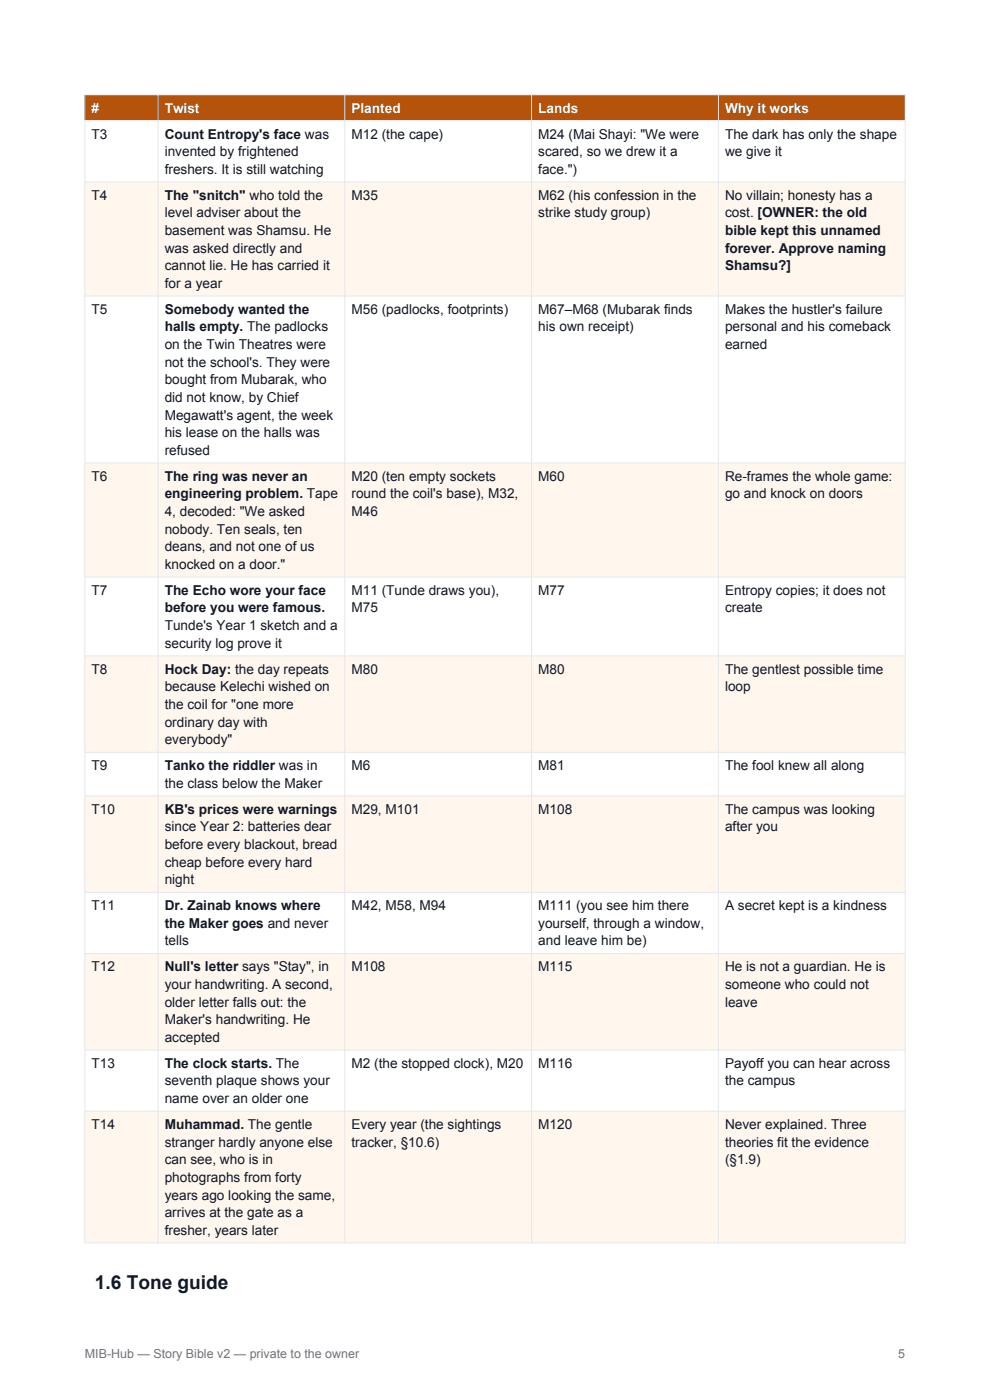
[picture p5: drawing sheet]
<svg xmlns="http://www.w3.org/2000/svg" width="210mm" height="297mm" viewBox="0 0 210 297" stroke-linecap="round" stroke-linejoin="round" font-family="sans-serif">
<defs><g id="words">
<text font-size="4.1" fill="#111827" x="20.1" y="273.4">1.6 Tone guide</text>
<g font-size="2.9" fill="#fff">
<text x="19.4" y="23.9">#</text>
<text x="34.9" y="23.9">Twist</text>
<text x="74.6" y="23.9">Planted</text>
<text x="114.2" y="23.9">Lands</text>
<text x="153.8" y="23.9">Why it works</text>
</g>
<g font-size="2.9" fill="#111827">
<text x="19.4" y="29.4">T3</text>
<text x="34.9" y="29.4">Count Entropy's face was</text>
<text x="74.6" y="29.4">M12 (the cape)</text>
<text x="114.2" y="29.4">M24 (Mai Shayi: &quot;We were</text>
<text x="153.8" y="29.4">The dark has only the shape</text>
<text x="34.9" y="33.1">invented by frightened</text>
<text x="114.2" y="33.1">scared, so we drew it a</text>
<text x="153.8" y="33.1">we give it</text>
<text x="34.9" y="36.9">freshers. It is still watching</text>
<text x="114.2" y="36.9">face.&quot;)</text>
<text x="19.4" y="42.4">T4</text>
<text x="34.9" y="42.4">The &quot;snitch&quot; who told the</text>
<text x="34.9" y="46.1">level adviser about the</text>
<text x="74.6" y="42.4">M35</text>
<text x="114.2" y="42.4">M62 (his confession in the</text>
<text x="114.2" y="46.1">strike study group)</text>
<text x="153.8" y="42.4">No villain; honesty has a</text>
<text x="153.8" y="46.1">cost. [OWNER: the old</text>
<text x="34.9" y="49.9">basement was Shamsu. He</text>
<text x="34.9" y="53.6">was asked directly and</text>
<text x="153.8" y="49.9">bible kept this unnamed</text>
<text x="153.8" y="53.6">forever. Approve naming</text>
<text x="34.9" y="57.3">cannot lie. He has carried it</text>
<text x="153.8" y="57.3">Shamsu?]</text>
<text x="34.9" y="61.1">for a year</text>
<text x="19.4" y="66.6">T5</text>
<text x="34.9" y="66.6">Somebody wanted the</text>
<text x="34.9" y="70.3">halls empty. The padlocks</text>
<text x="74.6" y="66.6">M56 (padlocks, footprints)</text>
<text x="114.2" y="66.6">M67–M68 (Mubarak finds</text>
<text x="114.2" y="70.3">his own receipt)</text>
<text x="153.8" y="66.6">Makes the hustler's failure</text>
<text x="153.8" y="70.3">personal and his comeback</text>
<text x="34.9" y="74.1">on the Twin Theatres were</text>
<text x="34.9" y="77.8">not the school's. They were</text>
<text x="153.8" y="74.1">earned</text>
<text x="34.9" y="81.5">bought from Mubarak, who</text>
<text x="34.9" y="85.3">did not know, by Chief</text>
<text x="34.9" y="89">Megawatt's agent, the week</text>
<text x="34.9" y="92.8">his lease on the halls was</text>
<text x="19.4" y="102">T6</text>
<text x="34.9" y="96.5">refused</text>
<text x="34.9" y="102">The ring was never an</text>
<text x="74.6" y="102">M20 (ten empty sockets</text>
<text x="114.2" y="102">M60</text>
<text x="153.8" y="102">Re-frames the whole game:</text>
<text x="34.9" y="105.7">engineering problem. Tape</text>
<text x="74.6" y="105.7">round the coil's base), M32,</text>
<text x="153.8" y="105.7">go and knock on doors</text>
<text x="34.9" y="109.5">4, decoded: &quot;We asked</text>
<text x="34.9" y="113.2">nobody. Ten seals, ten</text>
<text x="74.6" y="109.5">M46</text>
<text x="34.9" y="117">deans, and not one of us</text>
<text x="34.9" y="120.7">knocked on a door.&quot;</text>
<text x="19.4" y="126.2">T7</text>
<text x="34.9" y="126.2">The Echo wore your face</text>
<text x="34.9" y="129.9">before you were famous.</text>
<text x="74.6" y="126.2">M11 (Tunde draws you),</text>
<text x="74.6" y="129.9">M75</text>
<text x="114.2" y="126.2">M77</text>
<text x="153.8" y="126.2">Entropy copies; it does not</text>
<text x="153.8" y="129.9">create</text>
<text x="34.9" y="133.7">Tunde's Year 1 sketch and a</text>
<text x="34.9" y="137.4">security log prove it</text>
<text x="19.4" y="142.9">T8</text>
<text x="34.9" y="142.9">Hock Day: the day repeats</text>
<text x="74.6" y="142.9">M80</text>
<text x="114.2" y="142.9">M80</text>
<text x="153.8" y="142.9">The gentlest possible time</text>
<text x="34.9" y="146.7">because Kelechi wished on</text>
<text x="153.8" y="146.7">loop</text>
<text x="34.9" y="150.4">the coil for &quot;one more</text>
<text x="34.9" y="154.1">ordinary day with</text>
<text x="34.9" y="157.9">everybody&quot;</text>
<text x="19.4" y="163.4">T9</text>
<text x="34.9" y="163.4">Tanko the riddler was in</text>
<text x="34.9" y="167.1">the class below the Maker</text>
<text x="74.6" y="163.4">M6</text>
<text x="114.2" y="163.4">M81</text>
<text x="153.8" y="163.4">The fool knew all along</text>
<text x="19.4" y="172.6">T10</text>
<text x="34.9" y="172.6">KB's prices were warnings</text>
<text x="74.6" y="172.6">M29, M101</text>
<text x="114.2" y="172.6">M108</text>
<text x="153.8" y="172.6">The campus was looking</text>
<text x="34.9" y="176.4">since Year 2: batteries dear</text>
<text x="153.8" y="176.4">after you</text>
<text x="34.9" y="180.1">before every blackout, bread</text>
<text x="34.9" y="183.8">cheap before every hard</text>
<text x="34.9" y="187.6">night</text>
<text x="19.4" y="193.1">T11</text>
<text x="34.9" y="193.1">Dr. Zainab knows where</text>
<text x="34.9" y="196.8">the Maker goes and never</text>
<text x="74.6" y="193.1">M42, M58, M94</text>
<text x="114.2" y="193.1">M111 (you see him there</text>
<text x="114.2" y="196.8">yourself, through a window,</text>
<text x="153.8" y="193.1">A secret kept is a kindness</text>
<text x="34.9" y="200.6">tells</text>
<text x="114.2" y="200.6">and leave him be)</text>
<text x="19.4" y="206.1">T12</text>
<text x="34.9" y="206.1">Null's letter says &quot;Stay&quot;, in</text>
<text x="34.9" y="209.8">your handwriting. A second,</text>
<text x="74.6" y="206.1">M108</text>
<text x="114.2" y="206.1">M115</text>
<text x="153.8" y="206.1">He is not a guardian. He is</text>
<text x="153.8" y="209.8">someone who could not</text>
<text x="34.9" y="213.5">older letter falls out: the</text>
<text x="153.8" y="213.5">leave</text>
<text x="34.9" y="217.3">Maker's handwriting. He</text>
<text x="34.9" y="221">accepted</text>
<text x="19.4" y="226.5">T13</text>
<text x="34.9" y="226.5">The clock starts. The</text>
<text x="74.6" y="226.5">M2 (the stopped clock), M20</text>
<text x="114.2" y="226.5">M116</text>
<text x="153.8" y="226.5">Payoff you can hear across</text>
<text x="34.9" y="230.3">seventh plaque shows your</text>
<text x="153.8" y="230.3">the campus</text>
<text x="19.4" y="239.5">T14</text>
<text x="34.9" y="234">name over an older one</text>
<text x="34.9" y="239.5">Muhammad. The gentle</text>
<text x="74.6" y="239.5">Every year (the sightings</text>
<text x="114.2" y="239.5">M120</text>
<text x="153.8" y="239.5">Never explained. Three</text>
<text x="34.9" y="243.2">stranger hardly anyone else</text>
<text x="74.6" y="243.2">tracker, §10.6)</text>
<text x="153.8" y="243.2">theories fit the evidence</text>
<text x="34.9" y="247">can see, who is in</text>
<text x="34.9" y="250.7">photographs from forty</text>
<text x="153.8" y="247">(§1.9)</text>
<text x="34.9" y="254.5">years ago looking the same,</text>
<text x="34.9" y="258.2">arrives at the gate as a</text>
<text x="34.9" y="261.9">fresher, years later</text>
</g>
<g font-size="2.6" fill="#6b7280">
<text x="18" y="288">MIB-Hub — Story Bible v2 — private to the owner</text>
<text x="190.5" y="288">5</text>
</g>
</g></defs>
<path d="M18 20.1h174v5.5h-174z" fill-rule="evenodd" fill="#b45309"/>
<path d="M18 25.6h174v13h-174z" fill-rule="evenodd" fill="#fff"/>
<path d="M18 38.6h174v24.2h-174z" fill-rule="evenodd" fill="#fff7ed"/>
<path d="M18 62.8h174v35.4h-174z" fill-rule="evenodd" fill="#fff"/>
<path d="M18 98.2h174v24.2h-174z" fill-rule="evenodd" fill="#fff7ed"/>
<path d="M18 122.4h174v16.7h-174z" fill-rule="evenodd" fill="#fff"/>
<path d="M18 139.1h174v20.5h-174z" fill-rule="evenodd" fill="#fff7ed"/>
<path d="M18 159.6h174v9.2h-174z" fill-rule="evenodd" fill="#fff"/>
<path d="M18 168.8h174v20.5h-174z" fill-rule="evenodd" fill="#fff7ed"/>
<path d="M18 189.3h174v13h-174z" fill-rule="evenodd" fill="#fff"/>
<path d="M18 202.3h174v20.5h-174z" fill-rule="evenodd" fill="#fff7ed"/>
<path d="M18 222.8h174v12.9h-174z" fill-rule="evenodd" fill="#fff"/>
<path d="M18 235.7h174v28h-174z" fill-rule="evenodd" fill="#fff7ed"/>
<g fill="none" stroke="#e5e7eb" stroke-width=".21">
<path d="M18 20.1h174v243.6h-174zM18 25.6h174M18 38.6h174M33.5 20.1v243.6M73.1 20.1v243.6M112.8 20.1v243.6M152.4 20.1v243.6M18 62.8h174M18 98.2h174M18 122.4h174M18 139.1h174M18 159.6h174"/>
<path d="M18 168.8h174M18 189.3h174M18 202.3h174M18 222.8h174M18 235.7h174"/>
</g>
<use href="#words"/>
</svg>
